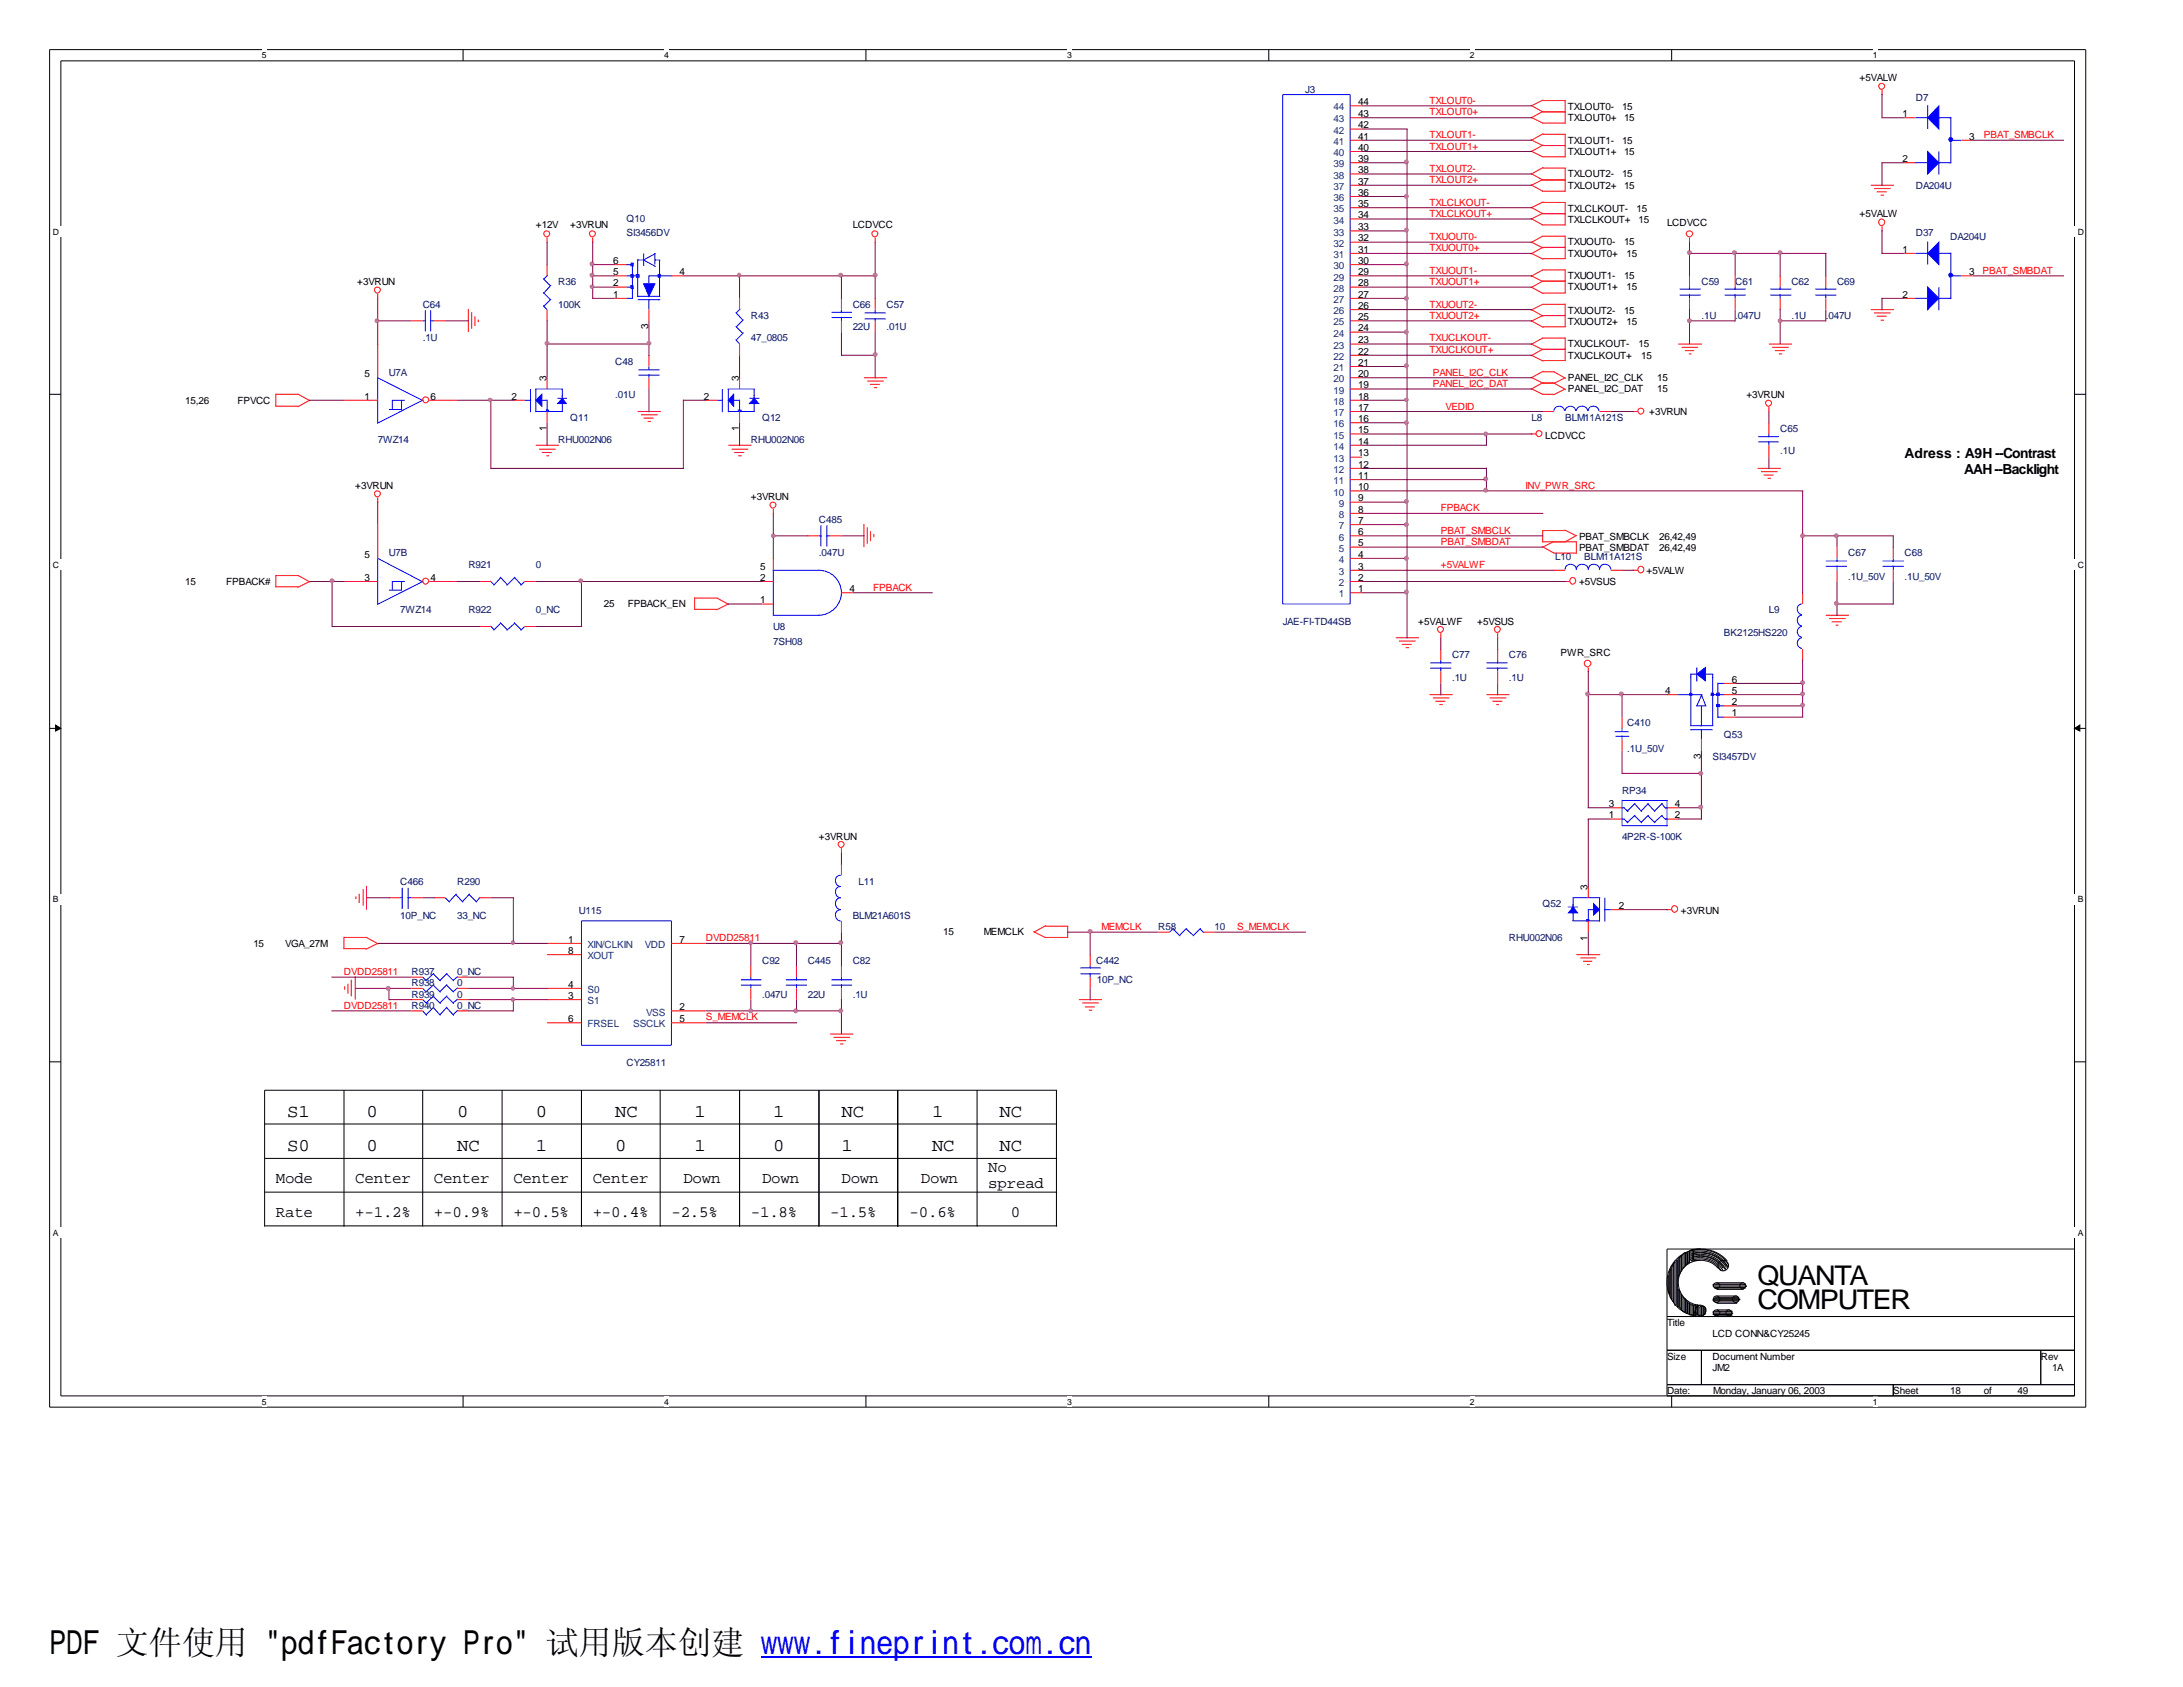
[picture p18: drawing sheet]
<svg xmlns="http://www.w3.org/2000/svg" width="279mm" height="216mm" viewBox="0 0 279 216" stroke-linecap="round" stroke-linejoin="round" font-family="sans-serif">
<defs><g id="words">
<text font-size="4.2" x="6.3" y="211.7">PDF 文件使用 &quot;pdfFactory Pro&quot; 试用版本创建 www.fineprint.com.cn</text>
<g font-size="3.5">
<text x="225" y="164.5">QUANTA</text>
<text x="225" y="167.5">COMPUTER</text>
</g>
<g font-size="2.3">
<text x="36.7" y="142.9">S1</text>
<text x="46.9" y="142.9">0</text>
<text x="58.5" y="142.9">0</text>
<text x="68.6" y="142.9">0</text>
<text x="78.7" y="142.9">NC</text>
<text x="88.9" y="142.9">1</text>
<text x="99" y="142.9">1</text>
<text x="107.7" y="142.9">NC</text>
<text x="119.3" y="142.9">1</text>
<text x="127.9" y="142.9">NC</text>
<text x="36.7" y="147.3">S0</text>
<text x="46.9" y="147.3">0</text>
<text x="58.5" y="147.3">NC</text>
<text x="68.6" y="147.3">1</text>
<text x="78.7" y="147.3">0</text>
<text x="88.9" y="147.3">1</text>
<text x="99" y="147.3">0</text>
<text x="107.7" y="147.3">1</text>
<text x="119.3" y="147.3">NC</text>
<text x="127.9" y="147.3">NC</text>
</g>
<g font-size="2">
<text x="126.5" y="149.9">No</text>
<text x="35.3" y="151.4">Mode</text>
<text x="35.3" y="155.7">Rate</text>
<text x="45.5" y="151.4">Center</text>
<text x="45.5" y="155.7">+-1.2%</text>
<text x="55.5" y="151.4">Center</text>
<text x="55.5" y="155.7">+-0.9%</text>
<text x="65.7" y="151.4">Center</text>
<text x="65.7" y="155.7">+-0.5%</text>
<text x="75.9" y="151.4">Center</text>
<text x="75.9" y="155.7">+-0.4%</text>
<text x="85.9" y="155.7">-2.5%</text>
<text x="87.5" y="151.4">Down</text>
<text x="96.1" y="155.7">-1.8%</text>
<text x="97.5" y="151.4">Down</text>
<text x="106.3" y="155.7">-1.5%</text>
<text x="107.7" y="151.4">Down</text>
<text x="116.4" y="155.7">-0.6%</text>
<text x="117.9" y="151.4">Down</text>
<text x="126.5" y="152">spread</text>
<text x="129.4" y="155.7">0</text>
</g>
<g font-size="1.8">
<text x="243.8" y="58.6">Adress : A9H --Contrast</text>
<text x="251.4" y="60.6">AAH--Backlight</text>
</g>
<g font-size="1.3" fill="#000080">
<text x="167" y="11.9">J3</text>
<text x="245.2" y="12.9">D7</text>
<text x="80.2" y="28.4">Q10</text>
<text x="245.2" y="24.2">DA204U</text>
<text x="80.2" y="30.2">SI3456DV</text>
<text x="245.2" y="30.2">D37</text>
<text x="249.6" y="30.7">DA204U</text>
<text x="54.1" y="39.4">C64</text>
<text x="71.5" y="36.5">R36</text>
<text x="71.5" y="39.4">100K</text>
<text x="96.1" y="40.8">R43</text>
<text x="109.1" y="39.4">C66</text>
<text x="113.5" y="39.4">C57</text>
<text x="217.8" y="36.5">C59</text>
<text x="217.8" y="40.8">.1U</text>
<text x="222.1" y="36.5">C61</text>
<text x="222.1" y="40.8">.047U</text>
<text x="229.3" y="36.5">C62</text>
<text x="229.3" y="40.8">.1U</text>
<text x="233.7" y="40.8">.047U</text>
<text x="235.1" y="36.5">C69</text>
<text x="54.1" y="43.7">.1U</text>
<text x="78.7" y="46.7">C48</text>
<text x="96.1" y="43.7">47_0805</text>
<text x="109.1" y="42.2">22U</text>
<text x="113.5" y="42.2">.01U</text>
<text x="49.8" y="48.1">U7A</text>
<text x="73" y="53.8">Q11</text>
<text x="78.7" y="51">.01U</text>
<text x="97.5" y="53.8">Q12</text>
<text x="196" y="53.8">L8</text>
<text x="200.3" y="53.8">BLM11A121S</text>
<text x="48.3" y="56.7">7WZ14</text>
<text x="71.5" y="56.7">RHU002N06</text>
<text x="96.1" y="56.7">RHU002N06</text>
<text x="227.8" y="55.3">C65</text>
<text x="227.8" y="58.2">.1U</text>
<text x="49.8" y="71.2">U7B</text>
<text x="104.8" y="66.9">C485</text>
<text x="104.8" y="71.2">.047U</text>
<text x="199.1" y="71.6">L10</text>
<text x="202.8" y="71.6">BLM11A121S</text>
<text x="236.6" y="71.2">C67</text>
<text x="243.8" y="71.2">C68</text>
<text x="59.9" y="72.6">R921</text>
<text x="68.6" y="72.6">0</text>
<text x="236.6" y="74.2">.1U_50V</text>
<text x="243.8" y="74.2">.1U_50V</text>
<text x="51.2" y="78.5">7WZ14</text>
<text x="59.9" y="78.5">R922</text>
<text x="68.6" y="78.5">0_NC</text>
<text x="99" y="80.6">U8</text>
<text x="99" y="82.5">7SH08</text>
<text x="164.2" y="79.9">JAE-FI-TD44SB</text>
<text x="220.6" y="81.4">BK2125HS220</text>
<text x="226.4" y="78.5">L9</text>
<text x="185.8" y="84.2">C77</text>
<text x="185.8" y="87.1">.1U</text>
<text x="193.1" y="84.2">C76</text>
<text x="193.1" y="87.1">.1U</text>
<text x="208.3" y="93">C410</text>
<text x="220.6" y="94.4">Q53</text>
<text x="207.6" y="101.6">RP34</text>
<text x="208.3" y="96.3">.1U_50V</text>
<text x="219.2" y="97.3">SI3457DV</text>
<text x="207.6" y="107.4">4P2R-S-100K</text>
<text x="51.2" y="113.2">C466</text>
<text x="58.5" y="113.2">R290</text>
<text x="109.9" y="113.2">L11</text>
<text x="51.2" y="117.6">10P_NC</text>
<text x="58.5" y="117.6">33_NC</text>
<text x="74.1" y="117">U115</text>
<text x="109.1" y="117.6">BLM21A601S</text>
<text x="148.3" y="119">R58</text>
<text x="155.4" y="119">10</text>
<text x="197.4" y="116.1">Q52</text>
<text x="52.7" y="124.8">R937</text>
<text x="58.5" y="124.8">0_NC</text>
<text x="97.5" y="123.4">C92</text>
<text x="103.4" y="123.4">C445</text>
<text x="109.1" y="123.4">C82</text>
<text x="140.3" y="123.4">C442</text>
<text x="140.4" y="125.8">10P_NC</text>
<text x="193.1" y="120.5">RHU002N06</text>
<text x="52.7" y="129.1">R940</text>
<text x="52.7" y="126.2">R938</text>
<text x="52.7" y="127.7">R939</text>
<text x="58.5" y="129.1">0_NC</text>
<text x="58.5" y="126.2">0</text>
<text x="58.5" y="127.7">0</text>
<text x="97.5" y="127.7">.047U</text>
<text x="103.4" y="127.7">22U</text>
<text x="109.1" y="127.7">.1U</text>
<text x="80.2" y="136.4">CY25811</text>
</g>
<g font-size="1.3">
<text x="238" y="10.4">+5VALW</text>
<text x="173.8" y="13.5">44</text>
<text x="173.8" y="16.4">42</text>
<text x="173.8" y="15">43</text>
<text x="173.8" y="17.9">41</text>
<text x="200.7" y="14.1">TXLOUT0-</text>
<text x="200.7" y="15.5">TXLOUT0+</text>
<text x="207.6" y="14.1">15</text>
<text x="207.9" y="15.5">15</text>
<text x="243.5" y="15">1</text>
<text x="252.1" y="17.9">3</text>
<text x="173.8" y="19.3">40</text>
<text x="173.8" y="22.2">38</text>
<text x="173.8" y="20.7">39</text>
<text x="173.8" y="23.6">37</text>
<text x="200.7" y="19.8">TXLOUT1+</text>
<text x="200.7" y="18.4">TXLOUT1-</text>
<text x="200.7" y="22.7">TXLOUT2-</text>
<text x="207.6" y="18.4">15</text>
<text x="207.6" y="22.7">15</text>
<text x="207.9" y="19.8">15</text>
<text x="243.5" y="20.7">2</text>
<text x="68.6" y="29.2">+12V</text>
<text x="73" y="29.2">+3VRUN</text>
<text x="109.1" y="29.2">LCDVCC</text>
<text x="173.8" y="25.1">36</text>
<text x="173.8" y="27.9">34</text>
<text x="173.8" y="26.5">35</text>
<text x="173.8" y="29.5">33</text>
<text x="200.7" y="28.5">TXLCLKOUT+</text>
<text x="200.7" y="24.2">TXLOUT2+</text>
<text x="200.7" y="27.1">TXLCLKOUT-</text>
<text x="207.9" y="24.2">15</text>
<text x="209.5" y="27.1">15</text>
<text x="209.7" y="28.5">15</text>
<text x="213.4" y="29">LCDVCC</text>
<text x="238" y="27.8">+5VALW</text>
<text x="78.5" y="33.8">6</text>
<text x="78.5" y="35.2">5</text>
<text x="87" y="35.2">4</text>
<text x="173.8" y="30.9">32</text>
<text x="173.8" y="33.8">30</text>
<text x="173.8" y="32.3">31</text>
<text x="173.8" y="35.2">29</text>
<text x="200.7" y="35.7">TXUOUT1-</text>
<text x="200.7" y="31.4">TXUOUT0-</text>
<text x="200.7" y="32.9">TXUOUT0+</text>
<text x="207.9" y="35.7">15</text>
<text x="207.9" y="31.4">15</text>
<text x="208.2" y="32.9">15</text>
<text x="243.5" y="32.3">1</text>
<text x="252.1" y="35.2">3</text>
<text x="45.7" y="36.5">+3VRUN</text>
<text x="78.5" y="36.7">2</text>
<text x="78.5" y="38.1">1</text>
<text x="173.8" y="36.7">28</text>
<text x="173.8" y="39.5">26</text>
<text x="173.8" y="38.1">27</text>
<text x="173.8" y="41">25</text>
<text x="200.7" y="40.1">TXUOUT2-</text>
<text x="200.7" y="41.6">TXUOUT2+</text>
<text x="200.7" y="37.2">TXUOUT1+</text>
<text x="207.9" y="40.1">15</text>
<text x="208.2" y="41.6">15</text>
<text x="208.2" y="37.2">15</text>
<text x="243.5" y="38.1">2</text>
<text x="83" y="42.2" transform="rotate(-90 83 42.2)">3</text>
<text x="173.8" y="42.4">24</text>
<text x="173.8" y="45.4">22</text>
<text x="173.8" y="43.9">23</text>
<text x="173.8" y="46.8">21</text>
<text x="200.7" y="44.4">TXUCLKOUT-</text>
<text x="200.7" y="45.9">TXUCLKOUT+</text>
<text x="209.7" y="44.4">15</text>
<text x="210.1" y="45.9">15</text>
<text x="23.7" y="51.6">15,26</text>
<text x="30.4" y="51.6">FPVCC</text>
<text x="46.7" y="51.1">1</text>
<text x="46.7" y="48.3">5</text>
<text x="55.1" y="51.1">6</text>
<text x="65.4" y="51.1">2</text>
<text x="69.9" y="48.8" transform="rotate(-90 69.9 48.8)">3</text>
<text x="90.1" y="51.1">2</text>
<text x="94.6" y="48.8" transform="rotate(-90 94.6 48.8)">3</text>
<text x="173.8" y="48.3">20</text>
<text x="173.8" y="51.1">18</text>
<text x="173.8" y="49.7">19</text>
<text x="173.8" y="52.6">17</text>
<text x="200.7" y="50.2">PANEL_I2C_DAT</text>
<text x="200.7" y="48.8">PANEL_I2C_CLK</text>
<text x="211.1" y="53.2">+3VRUN</text>
<text x="212.1" y="50.2">15</text>
<text x="212.1" y="48.8">15</text>
<text x="223.5" y="51">+3VRUN</text>
<text x="69.9" y="55.2" transform="rotate(-90 69.9 55.2)">1</text>
<text x="94.6" y="55.2" transform="rotate(-90 94.6 55.2)">1</text>
<text x="173.8" y="54">16</text>
<text x="173.8" y="56.9">14</text>
<text x="173.8" y="59.9">12</text>
<text x="173.8" y="55.5">15</text>
<text x="173.8" y="58.4">13</text>
<text x="197.8" y="56.1">LCDVCC</text>
<text x="45.5" y="62.6">+3VRUN</text>
<text x="96.1" y="64">+3VRUN</text>
<text x="173.8" y="62.7">10</text>
<text x="173.8" y="65.6">8</text>
<text x="173.8" y="61.3">11</text>
<text x="173.8" y="64.2">9</text>
<text x="46.7" y="71.4">5</text>
<text x="173.8" y="68.5">6</text>
<text x="173.8" y="71.4">4</text>
<text x="173.8" y="67.1">7</text>
<text x="173.8" y="69.9">5</text>
<text x="202.1" y="69.1">PBAT_SMBCLK</text>
<text x="202.1" y="70.5">PBAT_SMBDAT</text>
<text x="212.3" y="69.1">26,42,49</text>
<text x="212.3" y="70.5">26,42,49</text>
<text x="23.7" y="74.8">15</text>
<text x="29" y="74.8">FPBACK#</text>
<text x="46.7" y="74.3">3</text>
<text x="55.1" y="74.3">4</text>
<text x="77.3" y="77.7">25</text>
<text x="80.3" y="77.7">FPBACK_EN</text>
<text x="97.3" y="74.3">2</text>
<text x="97.3" y="77.2">1</text>
<text x="97.3" y="72.9">5</text>
<text x="108.7" y="75.8">4</text>
<text x="173.8" y="74.3">2</text>
<text x="173.8" y="72.9">3</text>
<text x="173.8" y="75.8">1</text>
<text x="202.1" y="74.8">+5VSUS</text>
<text x="210.7" y="73.4">+5VALW</text>
<text x="181.5" y="79.9">+5VALWF</text>
<text x="189.1" y="79.9">+5VSUS</text>
<text x="199.7" y="84">PWR_SRC</text>
<text x="213.1" y="88.8">4</text>
<text x="221.7" y="88.8">5</text>
<text x="221.7" y="87.4">6</text>
<text x="221.7" y="90.3">2</text>
<text x="221.7" y="91.7">1</text>
<text x="217.7" y="97.2" transform="rotate(-90 217.7 97.2)">3</text>
<text x="104.8" y="107.4">+3VRUN</text>
<text x="205.9" y="104.7">1</text>
<text x="205.9" y="103.3">3</text>
<text x="214.4" y="104.7">2</text>
<text x="214.4" y="103.3">4</text>
<text x="203.2" y="113.9" transform="rotate(-90 203.2 113.9)">3</text>
<text x="120.7" y="119.7">15</text>
<text x="125.9" y="119.7">MEMCLK</text>
<text x="207.2" y="116.3">2</text>
<text x="215.1" y="117">+3VRUN</text>
<text x="32.4" y="121.2">15</text>
<text x="36.5" y="121.2">VGA_27M</text>
<text x="72.7" y="120.6">1</text>
<text x="72.7" y="122.1">8</text>
<text x="87" y="120.6">7</text>
<text x="203.2" y="120.4" transform="rotate(-90 203.2 120.4)">1</text>
<text x="72.7" y="130.8">6</text>
<text x="72.7" y="126.4">4</text>
<text x="72.7" y="127.8">3</text>
<text x="87" y="129.3">2</text>
<text x="87" y="130.8">5</text>
<text x="213.4" y="169.7">Title</text>
<text x="213.4" y="174">Size</text>
<text x="219.2" y="171.1">LCD CONN&amp;CY25245</text>
<text x="219.2" y="174">Document Number</text>
<text x="261.2" y="174">Rev</text>
<text x="213.4" y="178.4">Date:</text>
<text x="219.2" y="175.5">JM2</text>
<text x="219.3" y="178.4">Monday, January 06, 2003</text>
<text x="242.3" y="178.4">Sheet</text>
<text x="249.6" y="178.4">18</text>
<text x="253.9" y="178.4">of</text>
<text x="258.2" y="178.4">49</text>
<text x="262.6" y="175.5">1A</text>
</g>
<g font-size="1.3" fill="#004080">
<text x="170.7" y="14.1">44</text>
<text x="170.7" y="17.1">42</text>
<text x="170.7" y="15.7">43</text>
<text x="170.7" y="20">40</text>
<text x="170.7" y="22.9">38</text>
<text x="170.7" y="18.5">41</text>
<text x="170.7" y="21.4">39</text>
<text x="170.7" y="25.7">36</text>
<text x="170.7" y="28.6">34</text>
<text x="170.7" y="24.3">37</text>
<text x="170.7" y="27.2">35</text>
<text x="170.7" y="31.6">32</text>
<text x="170.7" y="34.5">30</text>
<text x="170.7" y="30.1">33</text>
<text x="170.7" y="33">31</text>
<text x="170.7" y="35.9">29</text>
<text x="170.7" y="37.3">28</text>
<text x="170.7" y="40.2">26</text>
<text x="170.7" y="38.8">27</text>
<text x="170.7" y="41.7">25</text>
<text x="170.7" y="43.1">24</text>
<text x="170.7" y="46.1">22</text>
<text x="170.7" y="44.6">23</text>
<text x="170.7" y="47.5">21</text>
<text x="170.7" y="48.9">20</text>
<text x="170.7" y="51.8">18</text>
<text x="170.7" y="50.4">19</text>
<text x="170.7" y="53.3">17</text>
<text x="170.7" y="54.7">16</text>
<text x="170.7" y="57.6">14</text>
<text x="170.7" y="56.1">15</text>
<text x="170.7" y="59.1">13</text>
<text x="170.7" y="60.5">12</text>
<text x="170.7" y="63.4">10</text>
<text x="170.7" y="62">11</text>
<text x="171.4" y="64.9">9</text>
<text x="171.4" y="66.3">8</text>
<text x="171.4" y="69.2">6</text>
<text x="171.4" y="67.7">7</text>
<text x="171.4" y="70.6">5</text>
<text x="171.4" y="72.1">4</text>
<text x="171.4" y="75">2</text>
<text x="171.4" y="73.6">3</text>
<text x="171.4" y="76.5">1</text>
<text x="75.2" y="121.3">XIN/CLKIN</text>
<text x="75.2" y="122.8">XOUT</text>
<text x="82.5" y="121.3">VDD</text>
<text x="75.2" y="131.5">FRSEL</text>
<text x="75.2" y="127.1">S0</text>
<text x="75.2" y="128.5">S1</text>
<text x="81" y="131.5">SSCLK</text>
<text x="82.7" y="130">VSS</text>
</g>
<g font-size="1.3" fill="#f00">
<text x="183" y="13.3">TXLOUT0-</text>
<text x="183" y="17.7">TXLOUT1-</text>
<text x="183" y="14.7">TXLOUT0+</text>
<text x="253.9" y="17.7">PBAT_SMBCLK</text>
<text x="183" y="23.5">TXLOUT2+</text>
<text x="183" y="19.1">TXLOUT1+</text>
<text x="183" y="22">TXLOUT2-</text>
<text x="183" y="27.8">TXLCLKOUT+</text>
<text x="183" y="26.3">TXLCLKOUT-</text>
<text x="183" y="35.1">TXUOUT1-</text>
<text x="183" y="32.2">TXUOUT0+</text>
<text x="183" y="30.7">TXUOUT0-</text>
<text x="253.7" y="35.1">PBAT_SMBDAT</text>
<text x="183" y="40.8">TXUOUT2+</text>
<text x="183" y="36.5">TXUOUT1+</text>
<text x="183" y="39.4">TXUOUT2-</text>
<text x="183" y="43.7">TXUCLKOUT-</text>
<text x="183" y="45.2">TXUCLKOUT+</text>
<text x="183.4" y="48.1">PANEL_I2C_CLK</text>
<text x="183.4" y="49.5">PANEL_I2C_DAT</text>
<text x="185" y="52.4">VEDID</text>
<text x="184.4" y="65.4">FPBACK</text>
<text x="195.2" y="62.6">INV_PWR_SRC</text>
<text x="184.4" y="69.8">PBAT_SMBDAT</text>
<text x="184.4" y="68.3">PBAT_SMBCLK</text>
<text x="111.8" y="75.6">FPBACK</text>
<text x="184.4" y="72.6">+5VALWF</text>
<text x="141" y="119">MEMCLK</text>
<text x="158.3" y="119">S_MEMCLK</text>
<text x="44" y="124.8">DVDD25811</text>
<text x="90.3" y="120.5">DVDD25811</text>
<text x="44" y="129.1">DVDD25811</text>
<text x="90.3" y="130.6">S_MEMCLK</text>
</g>
<g font-size="1.1">
<text x="33.5" y="7.5">5</text>
<text x="85" y="7.5">4</text>
<text x="136.6" y="7.5">3</text>
<text x="188.1" y="7.5">2</text>
<text x="239.7" y="7.5">1</text>
<text x="6.8" y="30.1">D</text>
<text x="265.9" y="30.1">D</text>
<text x="6.8" y="72.7">C</text>
<text x="265.9" y="72.7">C</text>
<text x="6.8" y="115.5">B</text>
<text x="265.9" y="115.5">B</text>
<text x="6.8" y="158.2">A</text>
<text x="265.9" y="158.2">A</text>
<text x="33.5" y="179.7">5</text>
<text x="85" y="179.7">4</text>
<text x="136.6" y="179.7">3</text>
<text x="188.1" y="179.7">2</text>
<text x="239.7" y="179.7">1</text>
</g>
</g></defs>
<path d="M6.3 6.3h260.7v173.8h-260.7zM7.8 7.8h257.7v170.8h-257.7z" fill="none" stroke="#000" stroke-width=".13"/>
<g fill="#fff">
<path d="M33.5 6.3h.6v1.4h-.6z"/>
<path d="M33.5 178.6h.6v1.4h-.6z"/>
</g>
<path d="M59.3 6.3v1.5M59.3 178.6v1.5" fill="none" stroke="#000" stroke-width=".13"/>
<g fill="#fff">
<path d="M85 6.3h.6v1.4h-.6z"/>
<path d="M85 178.6h.6v1.4h-.6z"/>
</g>
<path d="M110.8 6.3v1.5M110.8 178.6v1.5" fill="none" stroke="#000" stroke-width=".13"/>
<g fill="#fff">
<path d="M136.6 6.3h.6v1.4h-.6z"/>
<path d="M136.6 178.6h.6v1.4h-.6z"/>
</g>
<path d="M162.4 6.3v1.5M162.4 178.6v1.5" fill="none" stroke="#000" stroke-width=".13"/>
<g fill="#fff">
<path d="M188.1 6.3h.6v1.4h-.6z"/>
<path d="M188.1 178.6h.6v1.4h-.6z"/>
</g>
<path d="M214 6.3v1.5M214 178.6v1.5" fill="none" stroke="#000" stroke-width=".13"/>
<g fill="#fff">
<path d="M239.7 6.3h.6v1.4h-.6z"/>
<path d="M239.7 178.6h.6v1.4h-.6z"/>
<path d="M6.8 29h259.9v1.3h-259.9z"/>
<path d="M6.8 71.6h259.9v1.4h-259.9z"/>
</g>
<path d="M6.3 50.5h1.5M265.5 50.5h1.5" fill="none" stroke="#000" stroke-width=".13"/>
<path d="M6.8 114.4h259.9v1.3h-259.9z" fill="#fff"/>
<path d="M6.3 93.2h1.5M265.5 93.2h1.5" fill="none" stroke="#000" stroke-width=".13"/>
<g fill="#000" stroke="#000" stroke-width=".13">
<path d="M7.1 92.8l.7 .4-.7 .4z" fill-rule="evenodd"/>
<path d="M265.5 93.2l.7-.4v.8z" fill-rule="evenodd"/>
</g>
<path d="M6.8 157.1h259.9v1.3h-259.9z" fill="#fff"/>
<g fill="none" stroke="#000" stroke-width=".13">
<path d="M6.3 135.9h1.5M44 139.5v17.5M54.1 139.5v17.5M64.3 139.5v17.5M74.4 139.5v17.5M84.5 139.5v17.5M94.7 139.5v17.5M104.8 139.5v17.5M114.9 139.5v17.5M125.1 139.5v17.5M135.2 139.5v17.5M135.3 139.5h-101.4v17.5"/>
<path d="M265.5 135.9h1.5M33.9 156.9h101.4M33.9 152.6h101.4M33.9 148.3h101.4M33.9 143.8h101.4M213.4 159.9h52.1v18.7h-52.1zM216.6 159.9v1.6M216.7 159.9l-.3 .2M217.7 159.9a4.4 4.4 0 0 1 3.4 1.5M217.7 159.9a4.3 4.3 0 0 0-4.3 4.3 4.3 4.3 0 0 0 4.3 4.3M217.7 159.9h-1l-.4 .1-.1 .3M213.4 168.5h52.1"/>
<path d="M213.4 172.8h52.1M213.4 177.2h52.1M213.5 163.2v2.1M213.5 165.2l.3 .5M213.7 162.6v3M213.8 162.4v3.7M213.8 166l.2 .3M213.9 162.3l-.2 .4M214 162.1v4.1M214.1 161.8v4.7M214.1 166.5l.2 .2M214.2 161.6v5"/>
<path d="M214.4 161.5v5.6M214.5 161.5l-.5 .6M214.5 161.3v5.7M214.7 161.3v6M214.7 167.2h.2M214.8 161.2l-.3 .2M214.8 161v2.5M214.8 164.9v2.3M214.8 165l.3 .4M215 160.9v2.1M215 165.3v2.1M215 167.3l.2 .3"/>
<path d="M215.1 162.9l-.3 .5M215.1 160.8v2M215.1 165.5v2M215.1 165.6l.2 .3M215.2 160.6v2M215.2 165.9v1.8M215.2 167.6l.3 .3M215.3 162.5l-.2 .2M215.4 160.5v1.9M215.4 165.9v1.9M215.4 166l.2 .3M215.5 160.4l-.5 .6"/>
<path d="M215.6 167.9h.2M215.6 160.3v1.8M215.6 166.2v1.8M215.6 162.1l-.2 .2M215.7 160.4v1.7M215.7 166.2v1.7M215.7 166.3l.2 .2M215.8 168.1h.3M215.8 160.3v1.5M215.8 166.5v1.6M215.9 161.7l-.2 .3M216 166.6l.2 .3"/>
<path d="M216 160.3v1.5M216 166.5v1.6M216.1 160.2l-.3 .2h-.2M216.2 160.2v1.3M216.2 166.8v1.3M216.2 168.1l.1 .2M216.2 160.1v1.5M216.2 166.7v1.5M216.2 166.8l.3 .2M216.2 161.5l-.2 .2M216.3 161.2l.3 .2M216.4 168.2h.3"/>
<path d="M216.4 160v1.3M216.4 166.9v1.4M216.5 161.1a3.4 3.4 0 0 1 4.1 1.5M216.5 161a3.6 3.6 0 0 1 4.1 1.3M216.5 160.7a3.7 3.7 0 0 1 4.4 1.8M216.5 160.5a3.9 3.9 0 0 1 4.5 1.7M216.5 160.4a4.1 4.1 0 0 1 4.6 1.8M216.5 160.1a4.2 4.2 0 0 1 4.7 1.8M216.6 161.3a3.1 3.1 0 0 1 3.7 1.3M216.6 160.9a3.7 3.7 0 0 1 4.2 1.6M216.6 166.9v1.3M216.6 167h.5"/>
<path d="M216.7 160.2a4.1 4.1 0 0 1 4.4 1.9M216.7 168.3h.3M216.7 168.2h.2M216.7 160v1.3M216.7 167v1.3l.6-1.3v1.2M216.8 167v1.2M217 167v1.4M217.2 167v1.4M217.3 167l.2 .4M217.3 168.1l-.1 .2M217.4 168.3h.3M217.4 167.3v1.1"/>
<path d="M217.6 167.2h.5M217.6 167.1v1.2M217.7 161.3a2.77 2.77 0 0 1 2.2 1M217.7 161.3a2.88 2.88 0 0 0-2.9 2.9 2.88 2.88 0 0 0 2.9 2.8M217.7 161.3l-1 .1M217.8 167.2v1.2M217.8 172.8v4.4M217.8 168.3h.1M217.8 167.1v1.2M218 167.2v1.2M218.2 167.2v1M218.2 167.3l.2 .3"/>
<path d="M218.3 167.5v.6l-.3 .2M219.2 164.4h4.2M219.2 166.5h3.3M219.2 167.9h2.5M219.2 168.2h2.5M219.3 164.4v.3M219.3 167.9v.2M219.3 164.6h4.3M219.3 166.3h3.5M219.3 166.5l.4 .2M219.3 168.1h2.5M219.3 168.2l.4 .2"/>
<path d="M219.4 164.8h4M219.4 166.2h3.1M219.5 164.3h3.9M219.5 164.8l.2 .1M219.5 166h3.1M219.5 166.2l-.3 .2M219.5 167.8h2.2M219.6 164.8h3.8M219.6 166.6h2.8M219.6 168.3h2.1M219.7 167.6h1.7M219.7 166.8h2.6"/>
<path d="M219.7 165.9h2.6M219.7 165h3.5M219.7 164.2h3.5M221.7 167.8v.2M221.7 168.1l-.1 .2M222.5 166v.3M222.7 166.3l-.3 .2M223.4 164.3v.2M223.5 164.6l-.2 .2M242.3 177.2v1.4M261.2 172.8v4.4"/>
<circle cx="217.7" cy="167.7" r=".68"/>
<circle cx="219.7" cy="166.3" r=".42"/>
<circle cx="219.7" cy="164.5" r=".4"/>
<circle cx="219.7" cy="168" r=".4"/>
<circle cx="220.6" cy="162" r=".68"/>
<circle cx="221.3" cy="168" r=".38"/>
<circle cx="222.2" cy="166.3" r=".42"/>
<circle cx="223.1" cy="164.5" r=".38"/>
</g>
<g fill="none" stroke="#f00" stroke-width=".13">
<path d="M172.8 13.5h1.5M172.8 16.5h1.5M172.8 19.4h1.5M172.8 15.1h1.5M172.8 17.9h1.5M195.9 13.5l1.5 .8M195.9 15l1.5 .7M195.9 19.3l1.5 .8M195.9 17.9l1.5 .7M197.4 14.3h3M197.4 15.7h2.9M197.4 18.6h3"/>
<path d="M197.4 12.9h3M197.4 17.2h3M197.5 12.8l-1.5 .7M197.5 14.2l-1.5 .9M197.5 18.5l-1.5 .9M197.5 17.1l-1.5 .8M200.3 12.9v2.9M200.3 17.2v3M240.9 11.5v.7M243.8 15.1h1.4M251 17.9h1.5M48.3 37.6v.7"/>
<path d="M59.9 39.5v3M60.4 40v2.1M70 30.4v.7M70 33.9v1.4M70 39.6v1.5M75.9 30.4v.7M78.7 33.9h1.5M78.7 36.7h1.5M78.7 35.3h1.5M78.7 38.2h1.5M83.1 39.6v1.5M85.9 35.3h1.6"/>
<path d="M94.7 38.2v1.4M107.7 38.2v1.4M112 30.4v.7M112 38.2v1.4M172.8 23.7h1.5M172.8 39.6h1.5M172.8 22.3h1.5M172.8 25.1h1.5M172.8 28h1.5M172.8 31h1.5M172.8 33.9h1.5M172.8 36.7h1.5"/>
<path d="M172.8 20.8h1.5M172.8 26.6h1.5M172.8 29.5h1.5M172.8 32.4h1.5M172.8 35.3h1.5M172.8 38.2h1.5M195.9 27.9l1.5 .9M195.9 23.6l1.5 .9M195.9 26.5l1.5 .8M195.9 22.2l1.5 .8M196 35.3l1.5 .8M196 39.6l1.5 .9"/>
<path d="M196 31l1.5 .8M196 36.7l1.5 .9M196 32.4l1.5 .8M197.4 34.5h2.9M197.4 36h3M197.4 38.9h2.9M197.4 30.2h2.9M197.4 31.7h3M197.4 27.3h3M197.4 28.8h2.9M197.4 23h3M197.4 24.5h2.9"/>
<path d="M197.4 20.1h2.9M197.4 34.5l-1.5 .9M197.4 38.9l-1.5 .8M197.4 30.2l-1.5 .9M197.4 25.9h3M197.4 36l-1.5 .8M197.4 37.5h3M197.4 31.7l-1.5 .8M197.4 33.1h3M197.4 21.5h3M197.5 27.3l-1.5 .7M197.5 22.9l-1.5 .8"/>
<path d="M197.5 25.8l-1.5 .8M197.5 21.4l-1.5 .9M200.3 21.5v3.1M200.3 25.9v3M200.3 30.1v3M200.3 34.5v3M200.3 38.9v2.9M216.2 30.4v.7M216.2 35.3v1.4M216.2 38.2v1.4M222.1 35.3v1.4M222.1 38.2v1.4"/>
<path d="M227.8 35.3v1.4M227.8 38.2v1.4M233.7 35.3v1.4M233.7 38.2v1.4M239.4 23.7h3M239.4 39.6h3M239.9 24.1h2.1M240.2 24.6h1.3M240.7 25h.4M240.9 29v.6M243.8 20.8h1.4M243.8 32.4h1.4"/>
<path d="M243.8 38.2h1.4M251 35.3h1.5M35.2 52h3M35.3 50.5h3M35.3 50.4v1.6M38.2 50.5l1.5 .8M39.6 51.2l-1.5 .9M44 51.2h4.3M48.3 44v4.3M52.7 41.1h1.4M54.9 51.2h3.6M55.5 41.1h1.5"/>
<path d="M60.8 40.5v1.2M61.2 40.9v.3M65.7 51.2h1.4M68.6 57h2.9M69 57.5h2.1M69.3 57.9h1.3M69.9 58.3h.4M70 48.3v1.5M70 52.7v1.4M81.6 52.7h3M82 53.1h2.2M82.4 53.5h1.3"/>
<path d="M82.9 53.9h.4M83.1 45.5v1.4M83.1 48.3v1.5M90.3 51.2h1.5M93.2 57h3M93.6 57.5h2.2M94 57.9h1.2M94.5 58.3h.4M94.7 44v1.5M94.7 48.3v1.5M94.7 52.7v1.4M107.7 41.1v1.4"/>
<path d="M110.6 48.3h2.9M111 48.8h2.1M111.3 49.2h1.3M111.8 49.6h.5M112 41.1v1.4M172.8 52.7h1.5M172.8 48.3h1.5M172.8 57h1.5M172.8 44h1.5M172.8 55.5h1.5M172.8 59.9h1.5M172.8 51.2h1.5"/>
<path d="M172.8 42.5h1.5M172.8 45.5h1.5M172.8 54.1h1.5M172.8 41.1h1.5M172.8 46.9h1.5M172.8 49.8h1.5M172.8 58.5h1.5M195.9 55.5h.7M195.9 49.7l1.5 .8M195.9 48.3l1.5 .7M196 44l1.5 .8M196 45.5l1.5 .7"/>
<path d="M196 41.1l1.5 .8M197.4 50.5h1.5M197.4 40.4h3M197.4 43.3h2.9M197.4 44.7h3M197.4 49h1.6M197.4 52.7h1.5M197.4 43.3l-1.5 .8M197.4 44.7l-1.5 .9M197.4 46.1h3M197.4 40.4l-1.5 .7M197.4 41.8h3"/>
<path d="M197.4 47.6h1.6M197.5 48.9l-1.5 .9M197.5 47.5l-1.5 .8M198.9 49l1.5 .9M198.9 47.6l1.5 .8M200.3 43.2v2.9M200.3 49.8l-1.5 .7M200.3 48.3l-1.5 .8M204.7 52.7h1.5M209 52.7h.6M214.8 44h3M215.2 44.4h2.1"/>
<path d="M215.6 44.9h1.2M216.2 45.3h.3M225 59.9h2.9M226.4 44h3M226.4 52.1v.6M226.4 54.1v1.4M226.4 57v1.5M226.8 44.4h2.1M227.2 44.9h1.2M227.7 45.3h.4M239.9 40h2.1M240.2 40.5h1.3"/>
<path d="M240.7 41h.4M35.2 75.1h3M35.3 73.6v1.5M35.3 73.7h3M38.2 73.7l1.5 .8M39.6 74.4l-1.5 .8M44 74.4h4.3M48.3 63.7v.6M48.3 67.1v4.4M54.9 74.4h3.6M61.4 74.4h1.4M67.1 74.4h1.5"/>
<path d="M88.8 78h3M88.9 76.5h3M88.9 76.5v1.5M91.8 76.5l1.5 .9M93.2 77.3l-1.5 .8M97.5 74.4h1.5M97.5 77.3h1.5M99 65.1v.7M99 71.5v1.5M103.4 68.6h1.4M106.3 68.6h1.4M107.7 75.9h1.4"/>
<path d="M110.6 67.1v2.9M111 67.5v2.1M111.4 68v1.3M111.8 68.3v.4M172.8 73h1.5M172.8 74.4h1.5M172.8 62.8h1.5M172.8 65.7h1.5M172.8 68.6h1.5M172.8 71.5h1.5M172.8 61.4h1.5M172.8 64.3h1.5"/>
<path d="M172.8 67.1h1.5M172.8 70h1.5M172.8 75.9h1.5M197.4 67.9h2.9M197.4 69.9l1.5 .9M197.4 67.9v1.5M197.4 69.3h4.4M198.8 70.8h3M198.9 73h1.4M199 69.3l-1.6 .7M200.2 74.4h.7M200.2 67.8l1.6 .8"/>
<path d="M201.8 69.3v1.6M201.8 68.5l-1.5 .8M206.2 73h1.4M209 73h.6M225.4 60.4h2.1M225.7 60.8h1.3M226.2 61.2h.5M230.7 75.9v1.4M233.7 78.7h2.9M234.1 79.2h2.1M234.4 79.6h1.3M235.1 70v1.5"/>
<path d="M235.1 73v1.4M242.3 70v1.5M242.3 73v1.4M61.4 80.2h1.4M67.1 80.2h1.5M178.6 81.6h3M179.1 82h2.1M179.4 82.5h1.3M179.9 82.9h.4M183 88.9h2.9M183.4 89.3h2.1M183.7 89.7h1.3"/>
<path d="M184.2 90.2h.5M184.4 81v.7M184.4 83.1v1.4M184.4 85.9v1.6M190.2 88.9h3M190.7 89.3h2.1M191 89.7h1.3M191.5 90.2h.4M191.7 81v.7M191.7 83.1v1.4M191.7 85.9v1.6M203.3 85.4v.6"/>
<path d="M207.6 91.8v1.4M207.6 94.7v1.4M213.4 88.9h1.4M217.8 94.7v1.4M220.6 88.9h1.5M220.6 87.5h1.5M220.6 90.3h1.5M220.6 91.8h1.5M230.7 83.1v1.4M234.9 80h.4M44 120h3M44 119.9v1.5"/>
<path d="M45.6 114.7v.4M46 114.4v1.2M46.5 113.8v2.1M46.9 113.4v3M46.9 120l1.5 .8M49.8 114.9h1.4M52.7 114.9h1.4M55.5 114.9h1.5M61.4 114.9h1.4M107.7 108.5v.7M107.7 110.6v1.4M107.7 117.9v1.4"/>
<path d="M132.2 119.2l1.6 .8M133.7 120h3M133.8 118.5h2.9M133.9 118.4l-1.6 .9M136.7 118.5v1.6M148.3 119.3h1.4M154 119.3h1.4M203.3 113.5v1.4M203.3 117.9v1.4M206.2 116.4h1.4M206.2 104.8h1.4M206.2 103.4h1.4"/>
<path d="M213.3 116.4h.7M213.4 104.8h1.4M213.4 103.4h1.4M43.9 121.4h3M44.1 126.2v.5M44.5 125.9v1.3M45 125.4v2.1M45.5 125v2.9M48.3 120.7l-1.5 .8M52.7 127.9h1.4M52.7 126.5h1.4M52.7 129.4h1.4"/>
<path d="M52.7 125.1h1.4M58.5 127.9h1.4M58.5 126.5h1.4M58.5 129.4h1.4M58.5 125.1h1.4M70 122.2h4.4M70 127.9h4.4M70 130.9h4.4M70 120.7h4.4M70 126.5h4.4M85.9 130.9h4.4M85.9 120.7h4.4"/>
<path d="M85.9 129.4h4.4M96.1 123.6v1.5M96.1 126.5v1.4M101.9 123.6v1.5M101.9 126.5v1.4M106.3 132.3h2.9M106.7 132.8h2.1M107 133.2h1.3M107.5 133.6h.4M107.7 123.6v1.5M107.7 126.5v1.4M138.1 127.9h3"/>
<path d="M138.5 128.4h2.1M138.9 128.9h1.2M139.4 129.3h.4M139.5 122.2v1.4M139.5 125.1v1.4M201.8 122.2h3M202.3 122.6h2M202.6 123h1.2M203.1 123.4h.4"/>
<circle cx="240.8" cy="11" r=".38"/>
<circle cx="48.3" cy="37.1" r=".38"/>
<circle cx="70" cy="29.9" r=".38"/>
<circle cx="75.8" cy="29.9" r=".38"/>
<circle cx="112" cy="29.9" r=".38"/>
<circle cx="216.3" cy="29.9" r=".4"/>
<circle cx="240.8" cy="28.4" r=".4"/>
<circle cx="54.5" cy="51.2" r=".38"/>
<circle cx="197" cy="55.5" r=".38"/>
<circle cx="210" cy="52.6" r=".38"/>
<circle cx="226.4" cy="51.6" r=".38"/>
<circle cx="48.3" cy="63.2" r=".38"/>
<circle cx="54.5" cy="74.4" r=".38"/>
<circle cx="98.9" cy="64.6" r=".38"/>
<circle cx="201.3" cy="74.3" r=".4"/>
<circle cx="210" cy="72.9" r=".4"/>
<circle cx="184.4" cy="80.5" r=".38"/>
<circle cx="191.6" cy="80.5" r=".38"/>
<circle cx="203.2" cy="84.9" r=".42"/>
<circle cx="107.7" cy="108.1" r=".38"/>
<circle cx="214.3" cy="116.3" r=".4"/>
</g>
<g fill="none" stroke="#00f" stroke-width=".13">
<path d="M164.2 12.1h8.6v65.2h-8.6zM245.2 15.1h1.6M246.7 13.5v3M248.2 19.4v3M248.2 15.1h1.5M249.7 15v2.6M249.7 18.2v2.7M249.9 17.9h1.1M54.4 39.7v2.7M55.1 39.7v2.7M69.5 39.1l.5 .5M69.5 37.4l.9 1"/>
<path d="M69.5 35.6l.9 1M70.1 35.2l-.5 .5M70.5 38.3l-.9 .9M70.5 36.5l-.9 1M80.1 33.9h.8M80.2 36.7h.8M80.2 35.3h1.5M80.2 38.2h.8M80.7 34h.3M80.7 35.1h.3M80.7 36.6h.3M80.8 33.6v.4"/>
<path d="M80.8 35.1v.5M80.8 36.6v.4M80.8 33.7h.3M80.8 35.5h.3M80.8 36.9h.3M80.9 33.8v4.4M81 33.7v.4M81 35.1v.4M81 36.5v.4M81.4 35.1h.4M81.4 35.5h.5M81.4 35.1v.5"/>
<path d="M81.5 37.9h3M81.6 38.4h2.9M81.6 33.2v4.7M81.6 33.3h.9M81.8 35.1v.4M82.4 32.4v1.6M83.1 35.2v1.1M83.1 38.3v1.3M83.1 35.3h2.9M83.8 32.4v1.5M83.8 33.3h.7M83.9 32.4l-1.5 .9 1.5 .8"/>
<path d="M84.2 35.1h.3M84.2 35.5h.4M84.2 35.1v.5M84.4 33.3v4.7M84.5 35.1v.4M94.1 40l1 1M94.7 39.5l-.5 .5M106.4 40h2.7M107.7 39.6v.4M112 39.6v.5M215 37.8h2.7M215 37h2.7"/>
<path d="M216.2 36.7v.4M216.2 37.7v.5M220.7 37.8h2.7M220.7 37h2.7M222.1 36.7v.4M222.1 37.7v.5M226.6 37.8h2.7M226.6 37h2.7M227.8 36.7v.4M227.8 37.7v.5M232.3 37.8h2.7M232.3 37h2.7"/>
<path d="M233.7 36.7v.4M233.7 37.7v.5M245.1 38.2h1.6M245.1 20.8h1.6M245.2 32.4h1.6M246.7 30.9v3M248.2 38.2h1.5M248.2 32.4h1.5M248.2 36.7v3M248.2 20.8h1.5M249.7 32.3v2.7M249.7 35.6v2.7"/>
<path d="M249.9 35.3h1.1M48.3 48.3l5.9 3M48.3 48.3v5.8M51.4 51.2v1.2h-1.6M51.8 51.2h-1.6v1.2M54.1 41.1h.4M54.1 51.2l-5.8 3M55 41.1h.5M67.1 51.2h.9M67.9 49.8v2.9M68.5 49.8h3.6M68.6 49.8v2.9"/>
<path d="M68.6 52.7h3.5M69.3 51.2h.7M69.9 52.4v.3M69.9 52.5h.4M70 51.1v1.6M70.2 52.5v.2M71.4 51h1.2M72 49.8v1.2M72 51.6v1.1M81.7 47.3h2.7M81.7 48h2.7M83.1 46.9v.5"/>
<path d="M83.1 47.9v.4M91.8 51.2h.7M92.5 49.8v2.9M93.1 49.8h3.5M93.2 52.7h3.4M93.2 49.8v2.9M93.8 51.2h.9M94.1 43.4l.6 .6M94.1 41.7l1 1M94.5 52.5h.4M94.5 52.4v.3M94.7 51.1v1.6"/>
<path d="M94.8 52.5v.2M95.2 42.6l-1 .9M95.2 40.9l-1 .9M95.9 51h1.3M96.5 49.8v1.2M96.5 51.6v1.1M106.4 40.6h2.7M107.7 40.6v.5M110.7 40h2.7M110.7 40.8h2.7M112 40.7v.4M198.9 52.6a.68 .68 0 0 1 .7-.6 .68 .68 0 0 1 .6 .6"/>
<path d="M200.3 52.6a.68 .68 0 0 1 .7-.6 .68 .68 0 0 1 .7 .6M201.8 52.6a.73 .73 0 0 1 .7-.6 .73 .73 0 0 1 .7 .6M203.3 52.6a.68 .68 0 0 1 .7-.6 .68 .68 0 0 1 .6 .6M225 56.6h2.7M225 55.9h2.7M226.4 55.5v.5M226.4 56.5v.5M48.3 71.4v5.9M48.3 71.5l5.9 3M51.4 74.4v1.1h-1.6M51.8 74.4h-1.6v1.1M54.1 74.4l-5.8 3"/>
<path d="M62.7 74.3l.5 .5M64 73.8l.9 1M64 79.7l.9 .9M64.1 73.9l-.9 1M64.1 79.8l-.9 .9M65.8 73.8l.9 1M65.8 79.7l.9 .9M65.9 73.9l-1 1M65.9 79.8l-1 .9M67.1 74.4l-.5 .5M98.9 73h5.9M99 73v5.8"/>
<path d="M99 78.7h5.9M104.7 73a2.88 2.88 0 0 1 3 2.9 2.88 2.88 0 0 1-3 2.8M104.8 68.6h.4M105.1 67.2v2.7M105.7 68.6h.6M105.8 67.2v2.7M200.3 72.9a.72 .72 0 0 1 .7-.7 .72 .72 0 0 1 .8 .7 .77 .77 0 0 1 .7-.7 .77 .77 0 0 1 .8 .7 .72 .72 0 0 1 .7-.7 .72 .72 0 0 1 .7 .7 .72 .72 0 0 1 .7-.7 .72 .72 0 0 1 .8 .7M230.6 78.7a.68 .68 0 0 0-.6 .7 .68 .68 0 0 0 .6 .7M230.6 77.3a.68 .68 0 0 0-.6 .7 .68 .68 0 0 0 .6 .7M233.7 72.5h2.7M233.7 71.8h2.7M235.1 71.5v.4"/>
<path d="M235.1 72.4v.6M241 72.5h2.7M241 71.8h2.7M242.3 71.5v.4M242.3 72.4v.6M62.7 80.1l.5 .5M67.1 80.2l-.5 .5M183 85.5h2.8M183 84.8h2.8M184.4 84.5v.4M184.4 85.4v.5M190.2 85.5h2.8"/>
<path d="M190.2 84.8h2.8M191.7 84.5v.4M191.7 85.4v.5M206.7 93.6h1.7M206.8 94.2h1.7M207.6 93.1v.5M207.6 94.1v.6M214.7 88.9h3.1l.6 1.5M216.2 88.7h.4v.3h-.4zM216.3 93.4h2.9M216.3 92.9h3M216.4 86.2v6.7"/>
<path d="M216.4 86.3h.9M217.1 90.3h1.2M217.2 85.4v1.8M217.8 90.3v2.7M217.8 93.3v1.4M217.8 88.8l-.6 1.5M218.3 86.3h1M218.9 88.9h1.7M218.9 89h.4M219 88.6v.4M219 88.7h.4M219.2 86.3v6.6"/>
<path d="M219.3 88.7v.4M219.6 88.7h.4M219.6 90.3h1M219.6 90.4h.4M219.7 89h.4M219.7 88.7v.4M219.7 90.1v.3M219.7 90.2h.4M219.8 91.8h.8M219.9 87.5h.8M219.9 87.4v4.5M220 88.6v.4"/>
<path d="M220 90.2v.3M230.6 81.6a.68 .68 0 0 0-.6 .7 .68 .68 0 0 0 .6 .7M230.6 80.2a.68 .68 0 0 0-.6 .7 .68 .68 0 0 0 .6 .6M51.2 114.9h.4M51.5 113.6v2.7M52.2 114.9h.5M52.2 113.6v2.7M57 114.9l.6 .6M58.3 114.5l1 1M58.4 114.4l-.9 1M60 114.5l1 1M60.1 114.4l-.9 1"/>
<path d="M61.5 114.8l-.5 .6M74.4 117.9h11.5v15.9h-11.5zM107.6 112a.72 .72 0 0 0-.7 .7 .72 .72 0 0 0 .7 .8 .72 .72 0 0 0-.7 .7 .72 .72 0 0 0 .7 .7 .77 .77 0 0 0-.7 .8 .77 .77 0 0 0 .7 .7 .72 .72 0 0 0-.7 .7 .72 .72 0 0 0 .7 .8M150.1 118.9l.9 .9M150.2 118.8l-.5 .5M151.8 118.9l1 .9M151.9 118.8l-.9 .9M153.6 118.9l.5 .5M153.7 118.8l-1 .9M200.7 116.1h1.2M201.3 117.9h3.4M201.3 114.9h3.5"/>
<path d="M201.3 114.9v1.2M201.3 116.8v1.1M203 117.7h.4M203.1 117.7v.2M203.3 116.3v1.6M203.3 116.4h.7M203.4 117.6v.3M204.7 114.9v3M205.3 116.4h.9M205.4 114.9v3M207.6 102.4v3.3h5.8M207.6 104.8h.3"/>
<path d="M207.6 103.4h.3M207.6 102.4h5.8M207.9 104.8l.5 .5-.2-.2M207.9 103.4l.5 .5-.2-.3M209.2 104.4l.9 .9M209.2 102.9l.9 1M209.3 104.3l-1 .9M209.3 102.8l-1 1M210.9 104.4l.9 .9M210.9 102.9l.9 1M211 104.3l-.9 .9M211 102.8l-.9 1"/>
<path d="M212.7 104.4l.5 .5M212.7 102.9l.5 .6M212.8 104.3l-1 .9M212.8 102.8l-1 1M213.1 104.8h.3M213.1 103.4h.3M213.4 102.4v3.3M54.1 125.1l.5 .5M54.1 129.4l.5 .6M54.1 126.5l.5 .5M54.1 127.9l.5 .5M55.5 124.6l.9 1"/>
<path d="M55.5 128.9l.9 1.1M55.5 126.1l.9 .9M55.5 127.5l.9 .9M55.5 124.5l-1 1M55.5 128.9l-1 1M55.5 126l-1 .9M55.5 127.4l-1 1M57.1 124.6l1 1M57.1 128.9l1 1.1M57.1 126.1l1 .9M57.1 127.5l1 .9M57.2 124.5l-.9 1"/>
<path d="M57.2 128.9l-.9 1M57.2 126l-.9 .9M57.2 127.4l-.9 1M58.6 125l-.6 .5M58.6 129.3l-.6 .6M58.6 126.4l-.6 .5M58.6 127.8l-.6 .6M94.8 126.1h2.7M94.8 125.4h2.7M96.1 125.1v.4M96.1 126v.5M100.6 126.1h2.7"/>
<path d="M100.6 125.4h2.7M101.9 125.1v.4M101.9 126v.5M106.4 126.1h2.7M106.4 125.4h2.7M107.7 125.1v.4M107.7 126v.5M138.3 124.6h2.6M138.3 123.9h2.6M139.5 123.6v.4M139.5 124.5v.6"/>
</g>
<g fill="#00f" stroke="#00f" stroke-width=".13">
<path d="M69.3 50.5v1.5l-.7-.8z" fill-rule="evenodd"/>
<path d="M72 51l.5 .6h-1.1z" fill-rule="evenodd"/>
<path d="M93.9 50.5v1.5l-.7-.8z" fill-rule="evenodd"/>
<path d="M96.5 51l.6 .6h-1.2z" fill-rule="evenodd"/>
<path d="M82.4 36.3h1.4l-.7 1.6z" fill-rule="evenodd"/>
<path d="M249.5 35.1l.2-.1h.1l.1 .2-.2 .3-.2-.1z" fill-rule="evenodd"/>
<path d="M246.7 32.4l1.5-1.4v2.9z" fill-rule="evenodd"/>
<path d="M246.7 36.7l1.5 1.5-1.5 1.4z" fill-rule="evenodd"/>
<path d="M217.2 86.3l1.1-.9v1.7z" fill-rule="evenodd"/>
<path d="M249.5 17.7l.2-.1 .1 .1 .1 .2-.2 .2-.2-.1z" fill-rule="evenodd"/>
<path d="M248.2 13.5v3l-1.5-1.4z" fill-rule="evenodd"/>
<path d="M246.7 19.4l1.5 1.4-1.5 1.5z" fill-rule="evenodd"/>
<path d="M204 115.7l.7 .7-.7 .7z" fill-rule="evenodd"/>
<path d="M201.3 116.1l.6 .7h-1.2z" fill-rule="evenodd"/>
</g>
<g fill="none" stroke="#800040" stroke-width=".13">
<path d="M174.3 17.9h21.8M174.3 15.1h21.8M174.3 13.5h21.8M174.3 19.4h21.8M174.3 16.5h5.9M180.1 16.5v65.2M240.8 15.1h3M240.9 12v3.1M252.5 17.9h11.7M48.3 38.2v5.9M70 31v3M75.8 35.3h2.9"/>
<path d="M75.8 36.7h2.9M75.8 38.2h2.9M75.8 33.9h2.9M75.9 30.9v7.3M87.5 35.3h24.6M94.7 35.2v3M107.7 35.3v3M112 31v7.3M174.3 35.3h21.8M174.3 32.4h21.8M174.3 28h21.8M174.3 26.6h21.8"/>
<path d="M174.3 23.7h21.8M174.3 31h21.8M174.3 36.7h21.8M174.3 22.3h21.8M174.3 39.6h21.8M174.3 38.2h5.9M174.3 20.8h5.9M174.3 25.1h5.9M174.3 29.5h5.9M174.3 33.9h5.9M216.2 32.4h17.6M216.2 31v4.4"/>
<path d="M216.2 39.5v4.5M222.1 32.3v3M222.1 39.6v1.5M227.8 32.4v3M227.8 39.5v4.5M233.7 32.4v3M233.7 39.6v1.5M240.8 32.4h3M240.8 38.2h3M240.8 20.8h3M240.9 20.8v3M240.9 29.5v2.9"/>
<path d="M240.9 38.2v1.5M252.5 35.3h11.7M39.5 51.2h4.5M48.3 41.1h4.4M57 41.1h3M58.5 51.2h7.3M62.8 59.9h24.7M62.8 51.2v8.8M70 41v7.3M70 54.1v3M70 44h13.1M83.1 41.1v4.5"/>
<path d="M83.1 49.8v2.9M87.5 51.2h2.9M87.5 51.1v8.8M94.7 45.5v2.9M94.7 54.1v3M107.7 42.5v3.1M107.7 45.5h4.4M112 42.5v5.9M174.2 59.9h16M174.3 51.2h5.9M174.3 41.1h21.8M174.3 44h21.8"/>
<path d="M174.3 52.7h23.2M174.3 57h16M174.3 48.3h21.8M174.3 55.5h21.8M174.3 49.8h21.8M174.3 45.5h21.8M174.3 46.9h5.9M174.3 42.5h5.9M174.3 54.1h5.9M190.2 55.5v1.5M190.2 59.9v2.9M206.2 52.7h2.9"/>
<path d="M216.2 41.1h5.9M226.4 52.7v1.5M226.4 58.5v1.5M227.8 41.1h5.9M39.6 74.4h4.5M42.5 74.4v5.9M48.3 64.2v2.9M58.5 74.4h3M68.6 74.4h29M74.4 74.3v5.9M93.1 77.3h4.4M99 68.6h4.5"/>
<path d="M99 65.7v5.8M107.7 68.6h3M109.1 75.9h10.3M174.3 75.9h5.9M174.3 74.4h26.1M174.3 73h24.7M174.3 68.6h23.2M174.3 70h23.2M174.3 65.7h23.2M174.3 62.8h56.5M174.3 61.4h16M174.3 67.1h5.9"/>
<path d="M174.3 64.3h5.9M174.3 71.5h5.9M207.6 73h1.5M230.7 62.8v13.1M230.7 68.6h11.7M235 77.3h7.3M235.1 68.5v1.5M235.1 74.4v4.4M242.3 68.6v1.5M242.3 74.4v3M42.5 80.2h19M68.6 80.2h5.9"/>
<path d="M184.4 81.6v1.5M184.4 87.5v1.5M191.7 81.6v1.5M191.7 87.5v1.5M203.3 88.9h10.1M203.3 85.9v17.5M207.6 88.8v3M207.6 96.1v3M207.6 99h10.2M217.8 96.1v8.8M222.1 88.9h8.7M222.1 87.5h8.7"/>
<path d="M222.1 90.3h8.7M222.1 91.8h8.7M230.7 84.4v7.4M46.9 114.9h3M54.1 114.9h1.5M62.8 114.9h3M65.7 114.9v5.9M107.7 109.1v1.6M107.7 119.3v4.4M136.6 119.3h11.7M139.5 119.3v3M155.4 119.3h11.7"/>
<path d="M203.2 103.4h3M203.2 104.8h3M203.3 104.8v8.7M203.3 119.3v3M207.6 116.4h5.8M214.7 104.8h3.1M214.8 103.4h3M42.4 129.4h10.3M42.4 125.1h10.3M45.5 126.5h7.2M48.3 120.7h21.8M49.8 127.9h2.9"/>
<path d="M49.8 126.5v1.5M59.9 129.4h5.8M59.9 125.1h5.9M59.9 126.5h10.2M59.9 127.9h10.2M65.7 125.1v1.5M65.7 127.9v1.6M90.3 120.7h17.5M90.3 129.4h17.5M90.3 130.9h11.7M96.1 120.6v3M96.1 127.9v1.6"/>
<path d="M101.9 120.7v3M101.9 127.9v1.6M107.7 127.8v4.5M139.5 126.5v1.5"/>
</g>
<g fill="#f0f" stroke="#f0f" stroke-width=".13">
<path d="M203.1 88.6h.3l.1 .2-.3 .3-.2-.1-.1-.2z" fill-rule="evenodd"/>
<path d="M207.4 88.6h.3l.1 .2-.3 .3-.2-.1v-.2z" fill-rule="evenodd"/>
<path d="M217.5 98.7l.3 .1 .1 .2-.2 .2-.2-.1-.1-.1z" fill-rule="evenodd"/>
<path d="M217.5 103.1h.3l.1 .2-.2 .2h-.2l-.1-.2z" fill-rule="evenodd"/>
<path d="M42.3 74.2l.2-.1h.2l.1 .2-.3 .3-.2-.1z" fill-rule="evenodd"/>
<path d="M82.8 43.8l.3-.1 .1 .1 .1 .1-.2 .3-.2-.1z" fill-rule="evenodd"/>
<path d="M69.8 43.8l.2-.1 .2 .1 .1 .1-.3 .3-.2-.1z" fill-rule="evenodd"/>
<path d="M62.5 51h.2l.3 .1-.3 .3-.2-.1z" fill-rule="evenodd"/>
<path d="M230.6 90l.3 .1 .1 .2-.3 .2-.2-.1v-.1z" fill-rule="evenodd"/>
<path d="M230.6 88.6h.3l.1 .2-.3 .3-.2-.1v-.2z" fill-rule="evenodd"/>
<path d="M230.6 87.2h.3l.1 .2-.3 .2-.2-.1v-.1z" fill-rule="evenodd"/>
<path d="M227.6 32.2l.2-.1 .2 .1 .1 .1-.3 .3-.2-.1z" fill-rule="evenodd"/>
<path d="M107.5 35h.3l.1 .2-.3 .3-.2-.1v-.2z" fill-rule="evenodd"/>
<path d="M216 32.2l.2-.1 .2 .1 .1 .1-.3 .3-.2-.1z" fill-rule="evenodd"/>
<path d="M234.9 68.4h.3l.1 .2-.3 .2-.2-.1v-.1z" fill-rule="evenodd"/>
<path d="M94.5 35h.2l.1 .2-.2 .3-.2-.3z" fill-rule="evenodd"/>
<path d="M221.8 32.2l.2-.1 .2 .1v.1l-.2 .3-.2-.1z" fill-rule="evenodd"/>
<path d="M190 55.3l.3 .1 .1 .1-.2 .3-.2-.1-.1-.2z" fill-rule="evenodd"/>
<path d="M230.6 68.4h.3l.1 .2-.3 .2-.2-.1v-.1z" fill-rule="evenodd"/>
<path d="M111.9 35h.3l.1 .2-.3 .3-.2-.1v-.2z" fill-rule="evenodd"/>
<path d="M190 61.1h.3l.1 .2-.2 .3-.2-.1-.1-.2z" fill-rule="evenodd"/>
<path d="M190 62.5h.3l.1 .2-.2 .3-.2-.1-.1-.2z" fill-rule="evenodd"/>
<path d="M74.1 74.2l.2-.1h.2l.1 .2-.3 .3-.2-.1z" fill-rule="evenodd"/>
<path d="M179.8 20.6l.2-.1 .2 .1 .1 .1-.3 .3-.2-.1z" fill-rule="evenodd"/>
<path d="M179.9 24.9l.3 .1 .1 .1-.3 .3-.2-.1-.1-.2z" fill-rule="evenodd"/>
<path d="M227.6 40.9l.2-.1 .2 .1 .1 .2-.3 .2-.2-.1z" fill-rule="evenodd"/>
<path d="M111.8 45.2l.2-.1 .2 .1 .1 .2-.3 .2-.2-.1z" fill-rule="evenodd"/>
<path d="M179.9 29.2l.3 .1 .1 .2-.3 .2-.2-.1-.1-.1z" fill-rule="evenodd"/>
<path d="M179.8 42.4l.2-.2 .2 .1 .1 .2-.3 .3-.2-.1z" fill-rule="evenodd"/>
<path d="M179.9 33.6h.3l.1 .2-.3 .2-.2-.1-.1-.1z" fill-rule="evenodd"/>
<path d="M216 40.9l.2-.1 .2 .1 .1 .2-.3 .2-.2-.1z" fill-rule="evenodd"/>
<path d="M179.8 38l.2-.1 .2 .1 .1 .2-.3 .2-.2-.1z" fill-rule="evenodd"/>
<path d="M179.8 67l.2-.1 .2 .1 .1 .1-.3 .3-.2-.1z" fill-rule="evenodd"/>
<path d="M179.8 54l.2-.2 .2 .1 .1 .2-.3 .3-.2-.1z" fill-rule="evenodd"/>
<path d="M179.8 64l.2-.1 .2 .1 .1 .2-.3 .2-.2-.1z" fill-rule="evenodd"/>
<path d="M179.8 71.3l.2-.1 .2 .1 .1 .2-.3 .2-.2-.1z" fill-rule="evenodd"/>
<path d="M179.8 75.6l.2-.1 .2 .1 .1 .2-.3 .2-.2-.1z" fill-rule="evenodd"/>
<path d="M234.9 77h.3l.1 .2-.3 .3-.2-.1v-.2z" fill-rule="evenodd"/>
<path d="M179.8 51h.2l.3 .1-.3 .3-.2-.1z" fill-rule="evenodd"/>
<path d="M179.8 46.7l.2-.1h.2l.1 .2-.3 .3-.2-.1z" fill-rule="evenodd"/>
<path d="M75.6 36.5h.2l.2 .2-.2 .2-.2-.1z" fill-rule="evenodd"/>
<path d="M75.6 35h.3l.1 .2-.2 .3-.2-.1-.1-.2z" fill-rule="evenodd"/>
<path d="M48.1 40.8l.3 .1 .1 .2-.2 .2-.2-.1-.1-.1z" fill-rule="evenodd"/>
<path d="M75.6 33.6h.3l.1 .2-.2 .2-.2-.1-.1-.1z" fill-rule="evenodd"/>
<path d="M98.8 68.4h.3l.1 .2-.2 .2-.2-.1-.1-.1z" fill-rule="evenodd"/>
<path d="M101.6 120.5l.3-.1 .1 .1 .1 .1-.2 .3-.2-.1z" fill-rule="evenodd"/>
<path d="M107.4 120.5l.2-.1 .2 .1 .1 .1-.3 .3-.2-.1z" fill-rule="evenodd"/>
<path d="M95.9 120.5l.2-.1 .2 .1 .1 .1-.3 .3-.2-.1z" fill-rule="evenodd"/>
<path d="M107.5 129.1l.3 .1 .1 .2-.3 .2-.2-.1v-.1z" fill-rule="evenodd"/>
<path d="M101.7 129.1l.3 .1 .1 .2-.2 .2-.2-.1-.1-.1z" fill-rule="evenodd"/>
<path d="M95.9 129.2l.2-.1 .2 .1 .1 .2-.3 .2-.2-.1z" fill-rule="evenodd"/>
<path d="M139.3 119.1l.2-.1h.2l.1 .2-.3 .3-.2-.1z" fill-rule="evenodd"/>
<path d="M65.5 120.5h.3l.1 .1-.3 .3-.2-.3z" fill-rule="evenodd"/>
<path d="M65.5 127.7h.3l.1 .2-.3 .3-.2-.3z" fill-rule="evenodd"/>
<path d="M49.6 126.3h.3l.1 .2-.3 .2h-.2l-.1-.2z" fill-rule="evenodd"/>
<path d="M65.5 126.3h.3l.1 .2-.3 .2-.2-.2z" fill-rule="evenodd"/>
</g>
<path d="M97.4 212.1h42.3" fill="none" stroke="#00f" stroke-width=".17"/>
<use href="#words"/>
</svg>
